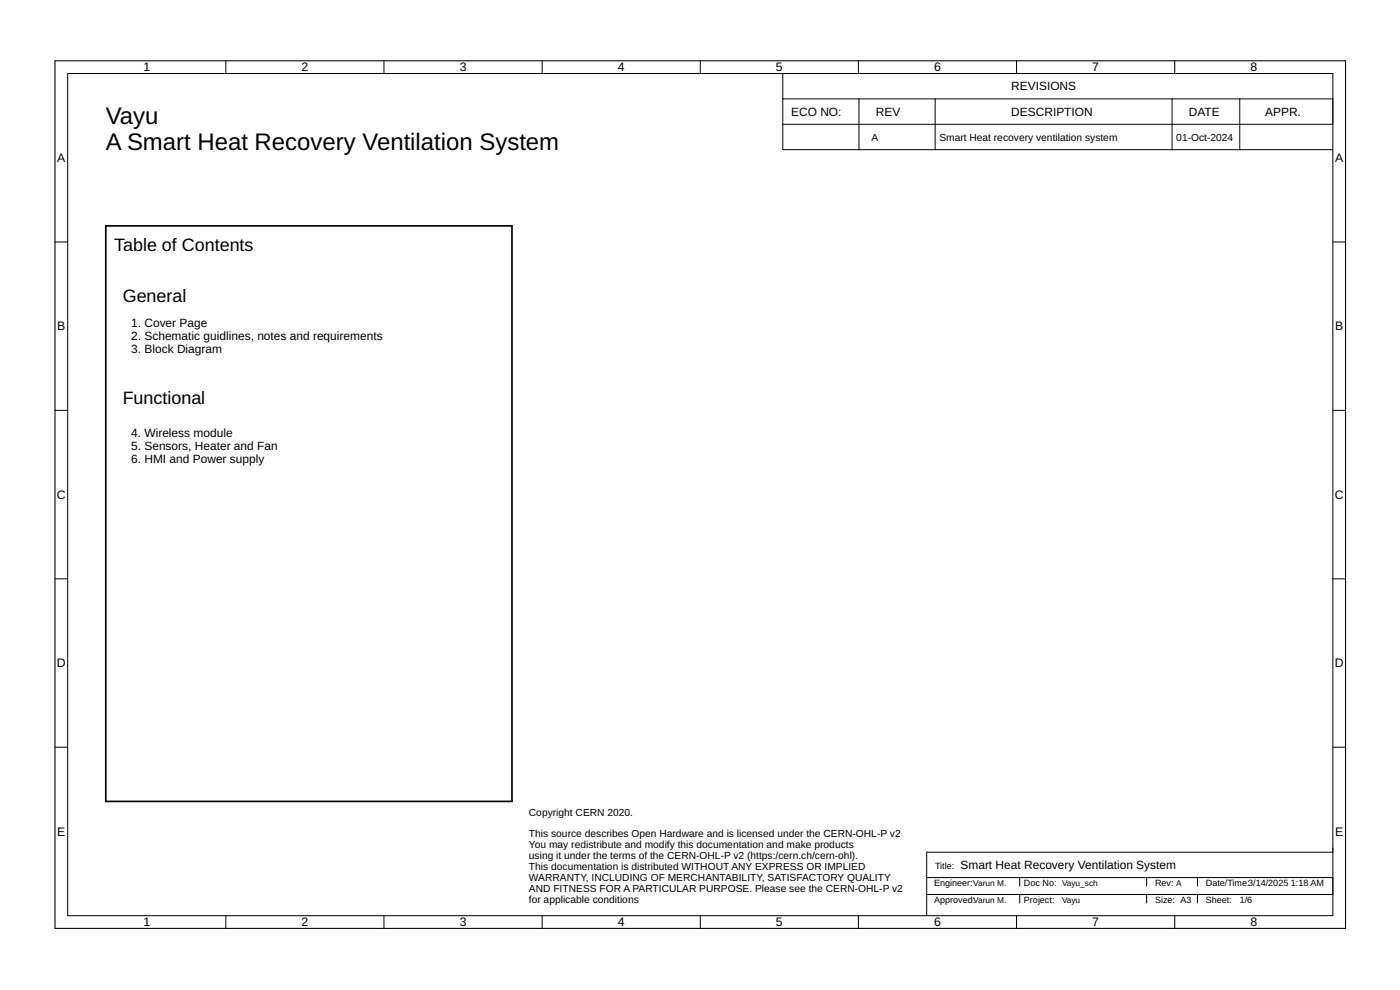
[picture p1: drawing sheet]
<svg xmlns="http://www.w3.org/2000/svg" width="420mm" height="297mm" viewBox="0 0 420 297" stroke-linecap="round" stroke-linejoin="round" font-family="sans-serif">
<defs><g id="words">
<g font-size="7.2">
<text x="31.7" y="37.3">Vayu</text>
<text x="31.7" y="44.9">A Smart Heat Recovery Ventilation System</text>
</g>
<g font-size="5.4">
<text x="34.3" y="75.4">Table of Contents</text>
<text x="36.8" y="90.6">General</text>
<text x="36.8" y="121.1">Functional</text>
</g>
<g font-size="3.7">
<text x="43" y="21.4">1</text>
<text x="90.5" y="21.4">2</text>
<text x="138" y="21.4">3</text>
<text x="185.4" y="21.4">4</text>
<text x="232.9" y="21.4">5</text>
<text x="280.3" y="21.4">6</text>
<text x="327.8" y="21.4">7</text>
<text x="375.3" y="21.4">8</text>
<text x="17.2" y="48.6">A</text>
<text x="400.7" y="48.6">A</text>
<text x="17.2" y="99.2">B</text>
<text x="400.7" y="99.2">B</text>
<text x="17.1" y="149.7">C</text>
<text x="400.6" y="149.7">C</text>
<text x="17.1" y="200.2">D</text>
<text x="400.6" y="200.2">D</text>
<text x="17.2" y="250.8">E</text>
<text x="400.7" y="250.8">E</text>
<text x="43" y="277.9">1</text>
<text x="90.5" y="277.9">2</text>
<text x="138" y="277.9">3</text>
<text x="185.4" y="277.9">4</text>
<text x="232.9" y="277.9">5</text>
<text x="280.3" y="277.9">6</text>
<text x="327.8" y="277.9">7</text>
<text x="375.3" y="277.9">8</text>
</g>
<g font-size="3.6">
<text x="303.5" y="27.1">REVISIONS</text>
<text x="237.5" y="34.8">ECO NO:</text>
<text x="262.9" y="34.8">REV</text>
<text x="303.5" y="34.8">DESCRIPTION</text>
<text x="356.8" y="34.8">DATE</text>
<text x="379.7" y="34.8">APPR.</text>
<text x="39.4" y="98.2">1. Cover Page</text>
<text x="39.4" y="102.1">2. Schematic guidlines, notes and requirements</text>
<text x="39.4" y="105.9">3. Block Diagram</text>
<text x="39.4" y="131.3">4. Wireless module</text>
<text x="39.4" y="135.1">5. Sensors, Heater and Fan</text>
<text x="39.4" y="138.9">6. HMI and Power supply</text>
<text x="288.3" y="260.8">Smart Heat Recovery Ventilation System</text>
</g>
<g font-size="3.1">
<text x="261.6" y="42.4">A</text>
<text x="281.9" y="42.4">Smart Heat recovery ventilation system</text>
<text x="353" y="42.4">01-Oct-2024</text>
<text x="158.7" y="244.7">Copyright CERN 2020.</text>
<text x="158.7" y="251.2">This source describes Open Hardware and is licensed under the CERN-OHL-P v2</text>
<text x="158.7" y="254.5">You may redistribute and modify this documentation and make products</text>
<text x="158.7" y="257.8">using it under the terms of the CERN-OHL-P v2 (https:/cern.ch/cern-ohl).</text>
<text x="158.7" y="261.1">This documentation is distributed WITHOUT ANY EXPRESS OR IMPLIED</text>
<text x="158.7" y="264.4">WARRANTY, INCLUDING OF MERCHANTABILITY, SATISFACTORY QUALITY</text>
<text x="158.7" y="267.7">AND FITNESS FOR A PARTICULAR PURPOSE. Please see the CERN-OHL-P v2</text>
<text x="158.7" y="270.9">for applicable conditions</text>
</g>
<g font-size="2.7">
<text x="280.6" y="260.8">Title:</text>
<text x="280.4" y="266">Engineer:Varun M.</text>
<text x="307.3" y="265.9">Doc No: Vayu_sch</text>
<text x="346.7" y="265.9">Rev: A</text>
<text x="361.9" y="265.9">Date/Time:3/14/2025</text>
<text x="387.4" y="265.9">1:18 AM</text>
<text x="280.4" y="271.1">Approved:Varun M.</text>
<text x="307.3" y="270.9">Project:</text>
<text x="346.7" y="270.9">Size: A3</text>
<text x="361.9" y="270.9">Sheet:</text>
<text x="372.1" y="270.9">1/6</text>
</g>
<text font-size="2.5" x="318.7" y="270.9">Vayu</text>
</g></defs>
<g fill="none" stroke="#000" stroke-width=".3">
<path d="M67.8 18.2v3.9M115.2 18.2v3.9M162.7 18.2v3.9M210.2 18.2v3.9M257.6 18.2v3.9M305.1 18.2v3.9M352.6 18.2v3.9M20.3 22.1h379.7v252.6h-379.7zM234.9 22.1v22.8h165.1M234.9 29.7h165.1M234.9 37.3h165.1M257.8 29.7v15.2"/>
<path d="M280.6 29.7v15.2M351.7 29.7v15.2M372.1 29.7v15.2M16.5 72.6h3.8M400 72.6h3.8M16.5 123.1h3.8M400 123.1h3.8M16.5 173.7h3.8M400 173.7h3.8M16.5 224.2h3.8M400 224.2h3.8M400 255.7h-121.9v19"/>
<path d="M67.8 274.7v3.9M115.2 274.7v3.9M162.7 274.7v3.9M210.2 274.7v3.9M257.6 274.7v3.9M278.1 268.4h121.9M278.1 263.3h121.9M305.1 274.7v3.9M306 263.3v2.6M306 268.4v2.5M344.1 263.3v2.6M344.1 268.4v2.5"/>
<path d="M352.6 274.7v3.9M359.4 263.3v2.6M359.4 268.4v2.5"/>
</g>
<path d="M31.7 67.8h121.9v172.7h-121.9z" fill="none" stroke="#000" stroke-width=".51"/>
<path d="M16.5 18.2h387.3v260.4h-387.3z" fill="none" stroke="#000" stroke-width=".32"/>
<use href="#words"/>
</svg>
